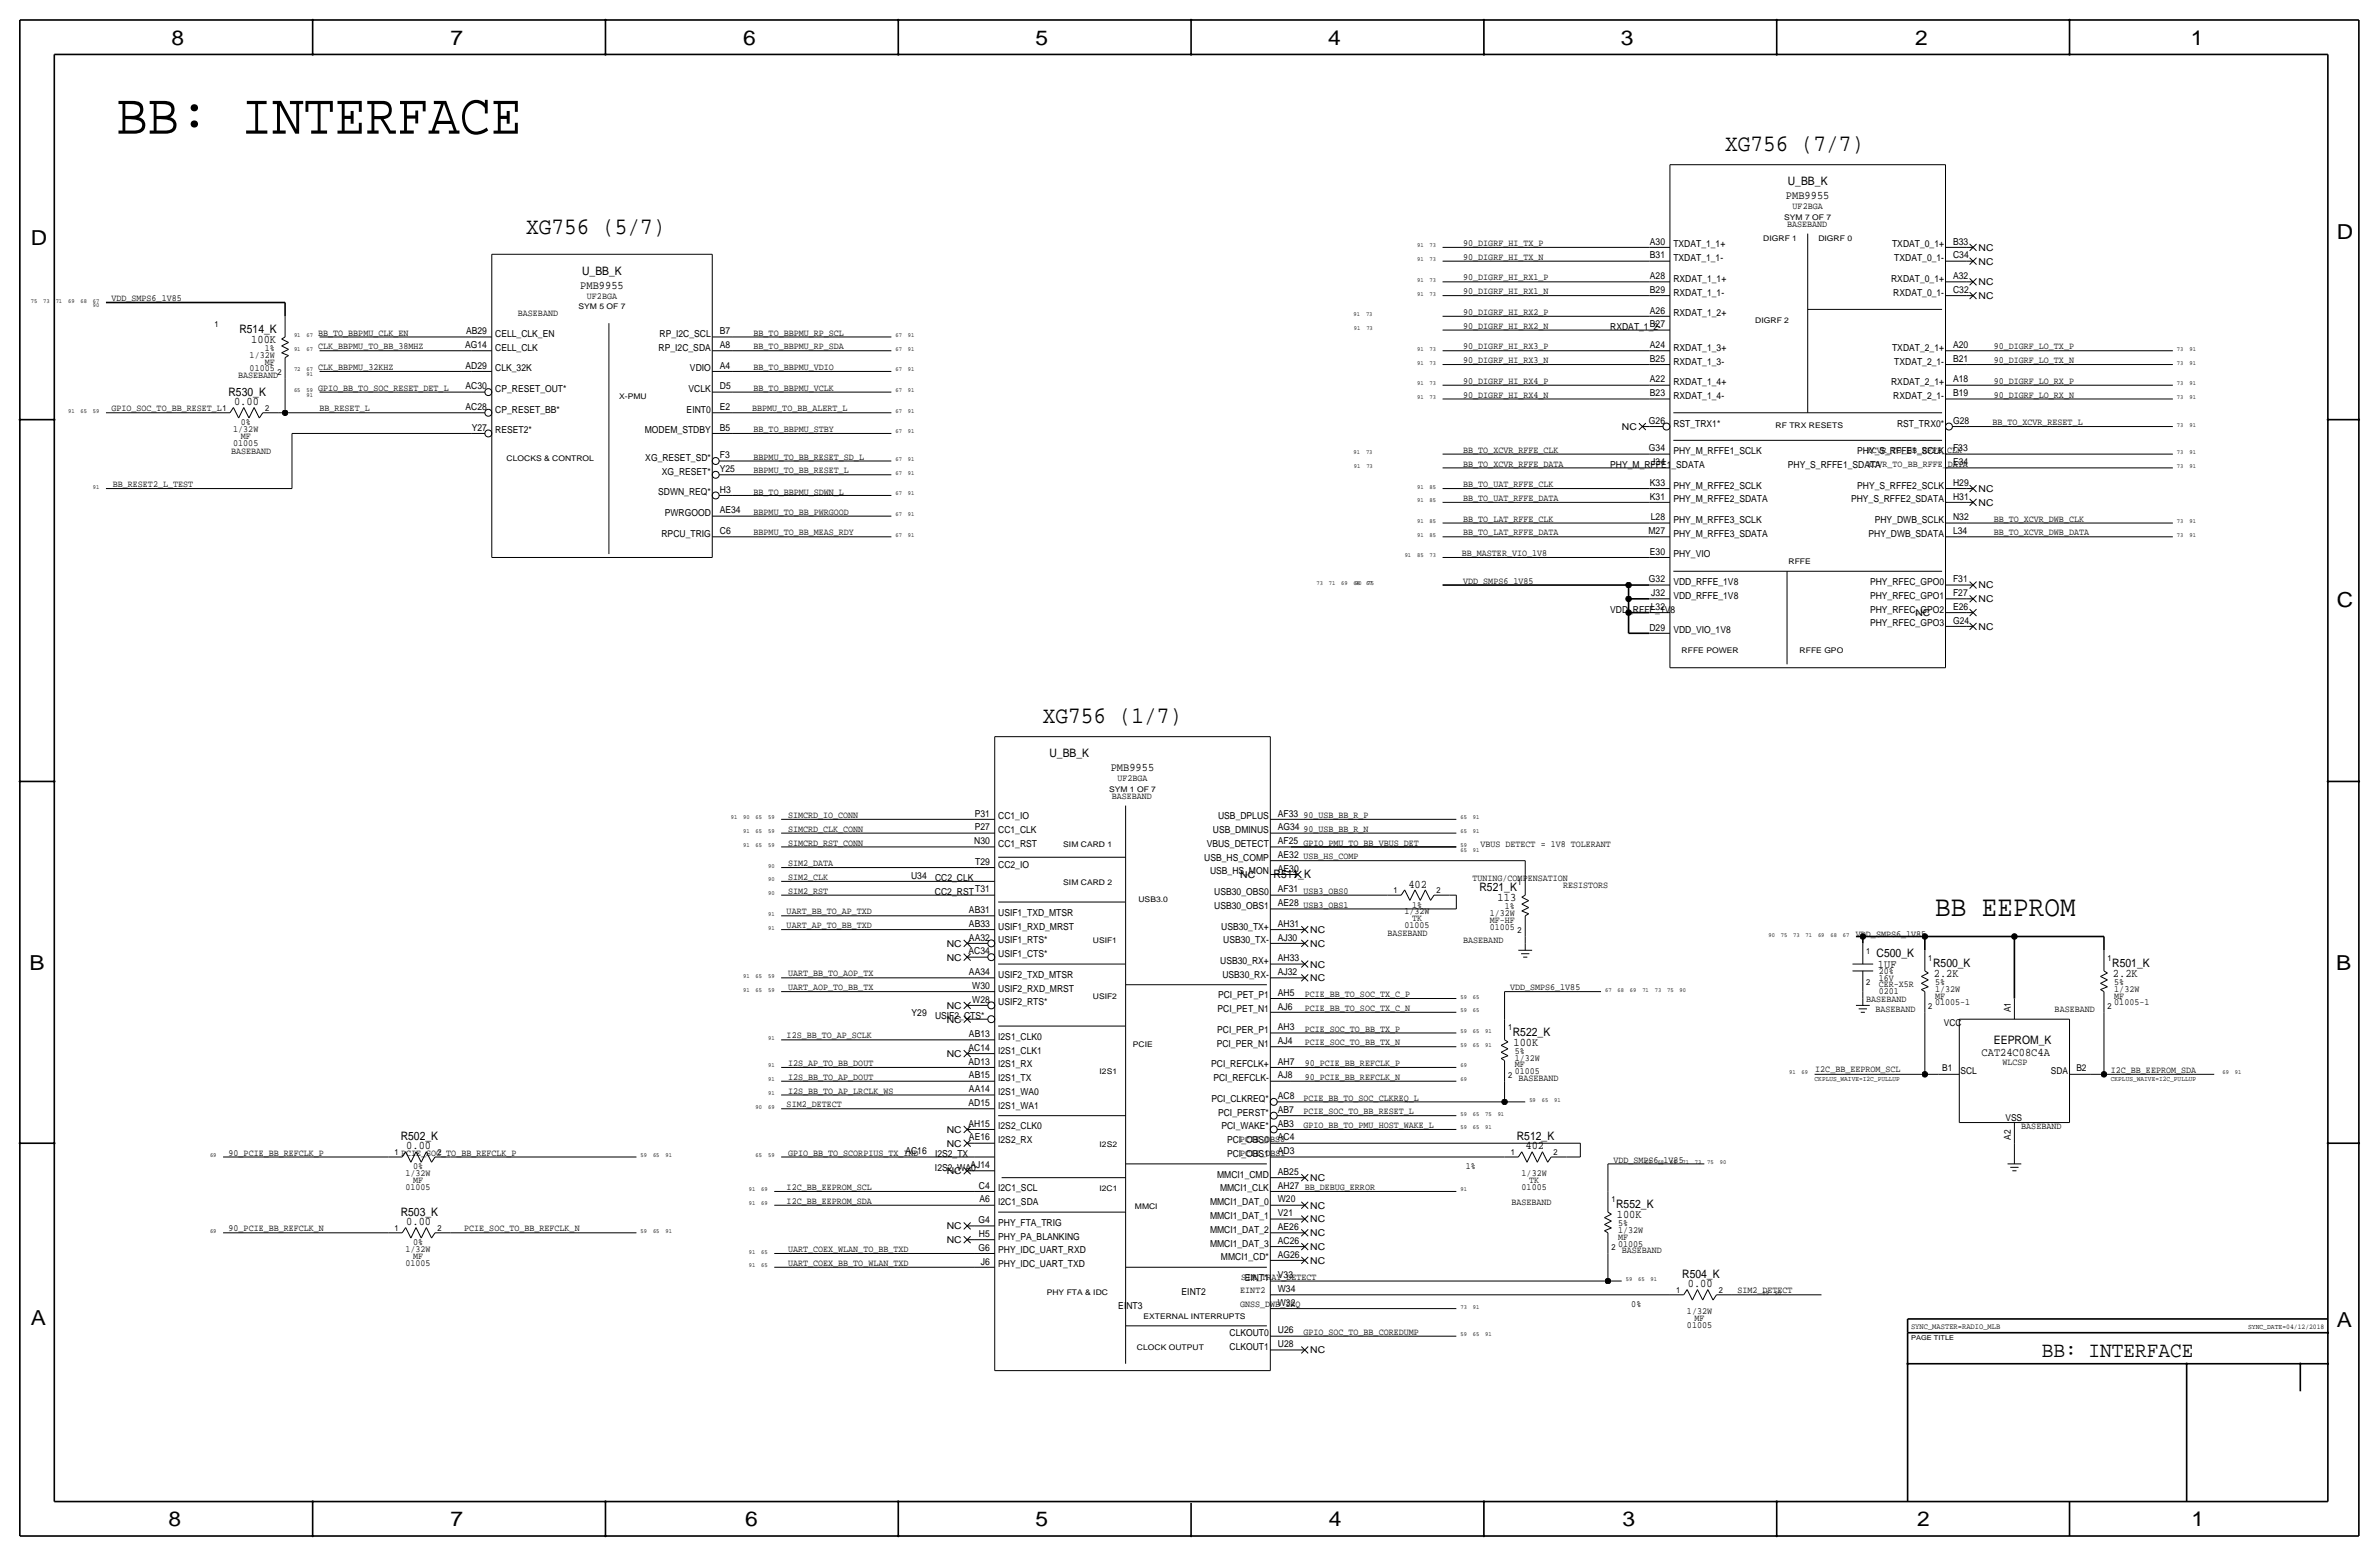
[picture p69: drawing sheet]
<svg xmlns="http://www.w3.org/2000/svg" width="877mm" height="574mm" viewBox="0 0 877 574" stroke-linecap="round" stroke-linejoin="round" font-family="sans-serif">
<defs><g id="words">
<text font-size="21.5" x="42.9" y="49.3">BB: INTERFACE</text>
<text font-size="10.8" x="713.4" y="337.6">BB EEPROM</text>
<g font-size="8.7">
<text x="636" y="55.6">XG756 (7/7)</text>
<text x="194" y="86.1">XG756 (5/7)</text>
<text x="384.5" y="266.4">XG756 (1/7)</text>
</g>
<text font-size="8" x="752.8" y="500.1">BB: INTERFACE</text>
<g font-size="7.6">
<text x="63.2" y="16.5">8</text>
<text x="166.1" y="16.5">7</text>
<text x="274" y="16.5">6</text>
<text x="381.7" y="16.5">5</text>
<text x="489.7" y="16.5">4</text>
<text x="597.6" y="16.5">3</text>
<text x="706.1" y="16.5">2</text>
<text x="807.7" y="16.5">1</text>
<text x="861.5" y="88.1">D</text>
<text x="11.4" y="90.4">D</text>
<text x="861.5" y="223.8">C</text>
<text x="10.8" y="357.6">B</text>
<text x="861.3" y="357.4">B</text>
<text x="11.3" y="488.4">A</text>
<text x="861.5" y="489.2">A</text>
<text x="62.2" y="562.6">8</text>
<text x="166" y="562.6">7</text>
<text x="274.8" y="562.6">6</text>
<text x="381.7" y="562.6">5</text>
<text x="489.9" y="562.6">4</text>
<text x="598.1" y="562.6">3</text>
<text x="706.8" y="562.6">2</text>
<text x="807.9" y="562.6">1</text>
</g>
<g font-size="4.3">
<text x="659.1" y="68.3">U_BB_K</text>
<text x="658.4" y="73.4">PMB9955</text>
<text x="214.6" y="101.3">U_BB_K</text>
<text x="213.9" y="106.4">PMB9955</text>
<text x="88.2" y="122.7">R514_K</text>
<text x="92.6" y="126.5">100K</text>
<text x="84.2" y="145.8">R530_K</text>
<text x="86.3" y="149.4">0.00</text>
<text x="386.9" y="279.1">U_BB_K</text>
<text x="409.5" y="284.2">PMB9955</text>
<text x="469.5" y="323.6">R511_K</text>
<text x="519.2" y="327.2">402</text>
<text x="545.4" y="328.4">R521_K</text>
<text x="552.1" y="332.2">113</text>
<text x="691.8" y="352.8">C500_K</text>
<text x="692.4" y="356.6">1UF</text>
<text x="712.7" y="356.4">R500_K</text>
<text x="778.7" y="356.4">R501_K</text>
<text x="712.9" y="360.2">2.2K</text>
<text x="779" y="360.2">2.2K</text>
<text x="557.7" y="381.8">R522_K</text>
<text x="558" y="385.6">100K</text>
<text x="730.5" y="389.4">CAT24C08C4A</text>
<text x="735.1" y="384.8">EEPROM_K</text>
<text x="147.7" y="420.1">R502_K</text>
<text x="149.8" y="423.7">0.00</text>
<text x="559.2" y="420.1">R512_K</text>
<text x="562.4" y="423.7">402</text>
<text x="147.7" y="448.1">R503_K</text>
<text x="595.8" y="445.3">R552_K</text>
<text x="596.1" y="449.1">100K</text>
<text x="149.8" y="451.6">0.00</text>
<text x="620.2" y="470.9">R504_K</text>
<text x="622.2" y="474.5">0.00</text>
</g>
<g font-size="3.5">
<text x="660.9" y="77.2">UF2BGA</text>
<text x="658.8" y="83.6">BASEBAND</text>
<text x="539.4" y="95.8">90_DIGRF_HI_TX_N</text>
<text x="539.4" y="90.7">90_DIGRF_HI_TX_P</text>
<text x="608.3" y="90.2">A30</text>
<text x="608.3" y="95.3">B31</text>
<text x="616.9" y="91.2">TXDAT_1_1+</text>
<text x="697.6" y="91.2">TXDAT_0_1+</text>
<text x="720" y="90.2">B33</text>
<text x="720" y="95.3">C34</text>
<text x="729.4" y="92.5">NC</text>
<text x="616.9" y="96.3">TXDAT_1_1-</text>
<text x="698.3" y="96.3">TXDAT_0_1-</text>
<text x="729.4" y="97.5">NC</text>
<text x="539.4" y="103.4">90_DIGRF_HI_RX1_P</text>
<text x="608.3" y="102.9">A28</text>
<text x="608.3" y="108">B29</text>
<text x="616.9" y="103.9">RXDAT_1_1+</text>
<text x="697.2" y="103.9">RXDAT_0_1+</text>
<text x="720" y="102.9">A32</text>
<text x="720" y="108">C32</text>
<text x="729.4" y="105.2">NC</text>
<text x="41.1" y="111">VDD_SMPS6_1V85</text>
<text x="216.4" y="110.2">UF2BGA</text>
<text x="539.4" y="108.5">90_DIGRF_HI_RX1_N</text>
<text x="616.9" y="109">RXDAT_1_1-</text>
<text x="698" y="109">RXDAT_0_1-</text>
<text x="729.4" y="110.2">NC</text>
<text x="190.9" y="116.6">BASEBAND</text>
<text x="539.4" y="116.1">90_DIGRF_HI_RX2_P</text>
<text x="608.3" y="115.6">A26</text>
<text x="616.9" y="116.6">RXDAT_1_2+</text>
<text x="117.3" y="123.7">BB_TO_BBPMU_CLK_EN</text>
<text x="171.8" y="123.2">AB29</text>
<text x="182.6" y="124.2">CELL_CLK_EN</text>
<text x="243.2" y="124.2">RP_I2C_SCL</text>
<text x="265.4" y="123.2">B7</text>
<text x="277.8" y="123.7">BB_TO_BBPMU_RP_SCL</text>
<text x="539.4" y="121.2">90_DIGRF_HI_RX2_N</text>
<text x="593.7" y="121.7">RXDAT_1_2-</text>
<text x="608.3" y="120.7">B27</text>
<text x="92" y="131.8">1/32W</text>
<text x="97.6" y="129.3">1%</text>
<text x="117.3" y="128.8">CLK_BBPMU_TO_BB_38MHZ</text>
<text x="171.5" y="128.3">AG14</text>
<text x="182.6" y="129.3">CELL_CLK</text>
<text x="242.8" y="129.3">RP_I2C_SDA</text>
<text x="265.4" y="128.3">A8</text>
<text x="277.8" y="128.8">BB_TO_BBPMU_RP_SDA</text>
<text x="539.4" y="128.8">90_DIGRF_HI_RX3_P</text>
<text x="608.3" y="128.3">A24</text>
<text x="616.9" y="129.3">RXDAT_1_3+</text>
<text x="697.6" y="129.3">TXDAT_2_1+</text>
<text x="720" y="128.3">A20</text>
<text x="735" y="128.8">90_DIGRF_LO_TX_P</text>
<text x="92" y="136.9">01005</text>
<text x="97.6" y="134.4">MF</text>
<text x="117.3" y="136.4">CLK_BBPMU_32KHZ</text>
<text x="171.6" y="135.9">AD29</text>
<text x="182.6" y="136.9">CLK_32K</text>
<text x="254.4" y="136.9">VDIO</text>
<text x="265.4" y="135.9">A4</text>
<text x="277.8" y="136.4">BB_TO_BBPMU_VDIO</text>
<text x="539.4" y="133.9">90_DIGRF_HI_RX3_N</text>
<text x="608.3" y="133.4">B25</text>
<text x="616.9" y="134.4">RXDAT_1_3-</text>
<text x="698.3" y="134.4">TXDAT_2_1-</text>
<text x="720" y="133.4">B21</text>
<text x="735" y="133.9">90_DIGRF_LO_TX_N</text>
<text x="87.8" y="139.4">BASEBAND</text>
<text x="171.6" y="143.5">AC30</text>
<text x="265.4" y="143.5">D5</text>
<text x="539.4" y="141.5">90_DIGRF_HI_RX4_P</text>
<text x="608.3" y="141">A22</text>
<text x="616.9" y="142">RXDAT_1_4+</text>
<text x="697.2" y="142">RXDAT_2_1+</text>
<text x="720" y="141">A18</text>
<text x="735" y="141.5">90_DIGRF_LO_RX_P</text>
<text x="117.3" y="144">GPIO_BB_TO_SOC_RESET_DET_L</text>
<text x="182.6" y="144.5">CP_RESET_OUT*</text>
<text x="253.8" y="144.5">VCLK</text>
<text x="277.8" y="144">BB_TO_BBPMU_VCLK</text>
<text x="539.4" y="146.6">90_DIGRF_HI_RX4_N</text>
<text x="608.3" y="146.1">B23</text>
<text x="616.9" y="147.1">RXDAT_1_4-</text>
<text x="698" y="147.1">RXDAT_2_1-</text>
<text x="720" y="146.1">B19</text>
<text x="735" y="146.6">90_DIGRF_LO_RX_N</text>
<text x="41.1" y="151.6">GPIO_SOC_TO_BB_RESET_L</text>
<text x="117.8" y="151.6">BB_RESET_L</text>
<text x="171.6" y="151.1">AC28</text>
<text x="182.6" y="152.1">CP_RESET_BB*</text>
<text x="253.1" y="152.1">EINT0</text>
<text x="265.4" y="151.1">E2</text>
<text x="277.3" y="151.6">BBPMU_TO_BB_ALERT_L</text>
<text x="86" y="159.3">1/32W</text>
<text x="88.8" y="156.7">0%</text>
<text x="88.8" y="161.8">MF</text>
<text x="173.9" y="158.7">Y27</text>
<text x="182.6" y="159.8">RESET2*</text>
<text x="237.7" y="159.8">MODEM_STDBY</text>
<text x="265.4" y="158.7">B5</text>
<text x="277.8" y="159.3">BB_TO_BBPMU_STBY</text>
<text x="597.9" y="158.5">NC</text>
<text x="607.9" y="156.2">G26</text>
<text x="616.9" y="157.2">RST_TRX1*</text>
<text x="699.4" y="157.2">RST_TRX0*</text>
<text x="720" y="156.2">G28</text>
<text x="734.5" y="156.7">BB_TO_XCVR_RESET_L</text>
<text x="85.2" y="167.4">BASEBAND</text>
<text x="86" y="164.3">01005</text>
<text x="539.4" y="166.9">BB_TO_XCVR_RFFE_CLK</text>
<text x="607.9" y="166.4">G34</text>
<text x="616.9" y="167.4">PHY_M_RFFE1_SCLK</text>
<text x="684.7" y="167.4">PHY_S_RFFE1_SCLK</text>
<text x="688.2" y="166.9">XCVR_TO_BB_RFFE_CLK</text>
<text x="720" y="166.4">F33</text>
<text x="237.9" y="169.9">XG_RESET_SD*</text>
<text x="265.4" y="168.9">F3</text>
<text x="265.4" y="174">Y25</text>
<text x="277.8" y="169.4">BBPMU_TO_BB_RESET_SD_L</text>
<text x="539.4" y="172">BB_TO_XCVR_RFFE_DATA</text>
<text x="593.7" y="172.5">PHY_M_RFFE1_SDATA</text>
<text x="608.8" y="171.4">J34</text>
<text x="659.1" y="172.5">PHY_S_RFFE1_SDATA</text>
<text x="688.5" y="172">XCVR_TO_BB_RFFE_DATA</text>
<text x="720" y="171.5">E34</text>
<text x="41.6" y="179.6">BB_RESET2_L_TEST</text>
<text x="244" y="175">XG_RESET*</text>
<text x="277.8" y="174.5">BBPMU_TO_BB_RESET_L</text>
<text x="539.4" y="179.6">BB_TO_UAT_RFFE_CLK</text>
<text x="608.3" y="179.1">K33</text>
<text x="720" y="179.1">H29</text>
<text x="242.6" y="182.6">SDWN_REQ*</text>
<text x="265.4" y="181.6">H3</text>
<text x="277.8" y="182.6">BB_TO_BBPMU_SDWN_L</text>
<text x="539.4" y="184.7">BB_TO_UAT_RFFE_DATA</text>
<text x="608.3" y="184.1">K31</text>
<text x="616.9" y="185.2">PHY_M_RFFE2_SDATA</text>
<text x="616.9" y="180.1">PHY_M_RFFE2_SCLK</text>
<text x="682.4" y="185.2">PHY_S_RFFE2_SDATA</text>
<text x="684.7" y="180.1">PHY_S_RFFE2_SCLK</text>
<text x="720" y="184.2">H31</text>
<text x="729.4" y="181.4">NC</text>
<text x="245.1" y="190.2">PWRGOOD</text>
<text x="265.4" y="189.2">AE34</text>
<text x="277.8" y="189.7">BBPMU_TO_BB_PWRGOOD</text>
<text x="608.6" y="191.8">L28</text>
<text x="720" y="191.8">N32</text>
<text x="729.4" y="186.4">NC</text>
<text x="243.9" y="197.9">RPCU_TRIG</text>
<text x="265.4" y="196.9">C6</text>
<text x="277.8" y="197.4">BBPMU_TO_BB_MEAS_RDY</text>
<text x="539.4" y="197.4">BB_TO_LAT_RFFE_DATA</text>
<text x="539.4" y="192.3">BB_TO_LAT_RFFE_CLK</text>
<text x="607.7" y="196.8">M27</text>
<text x="616.9" y="197.9">PHY_M_RFFE3_SDATA</text>
<text x="616.9" y="192.8">PHY_M_RFFE3_SCLK</text>
<text x="688.9" y="197.9">PHY_DWB_SDATA</text>
<text x="691.2" y="192.8">PHY_DWB_SCLK</text>
<text x="720" y="196.8">L34</text>
<text x="735" y="197.4">BB_TO_XCVR_DWB_DATA</text>
<text x="735" y="192.3">BB_TO_XCVR_DWB_CLK</text>
<text x="538.9" y="205">BB_MASTER_VIO_1V8</text>
<text x="608.3" y="204.5">E30</text>
<text x="616.9" y="205.5">PHY_VIO</text>
<text x="539.4" y="215.1">VDD_SMPS6_1V85</text>
<text x="607.9" y="214.6">G32</text>
<text x="616.9" y="215.6">VDD_RFFE_1V8</text>
<text x="689.4" y="215.6">PHY_RFEC_GPO0</text>
<text x="720" y="214.6">F31</text>
<text x="608.8" y="219.7">J32</text>
<text x="616.9" y="220.7">VDD_RFFE_1V8</text>
<text x="689.4" y="220.7">PHY_RFEC_GPO1</text>
<text x="720" y="219.7">F27</text>
<text x="729.4" y="216.9">NC</text>
<text x="729.4" y="222">NC</text>
<text x="593.6" y="225.8">VDD_RFFE_1V8</text>
<text x="608.6" y="224.8">L32</text>
<text x="689.4" y="225.8">PHY_RFEC_GPO2</text>
<text x="706.1" y="227.1">NC</text>
<text x="720" y="224.8">E26</text>
<text x="608.1" y="232.4">D29</text>
<text x="616.9" y="233.4">VDD_VIO_1V8</text>
<text x="689.4" y="230.9">PHY_RFEC_GPO3</text>
<text x="720" y="229.9">G24</text>
<text x="729.4" y="232.2">NC</text>
<text x="412" y="288">UF2BGA</text>
<text x="409.9" y="294.4">BASEBAND</text>
<text x="290.5" y="301.5">SIMCRD_IO_CONN</text>
<text x="359.3" y="301">P31</text>
<text x="368" y="302">CC1_IO</text>
<text x="449.1" y="302">USB_DPLUS</text>
<text x="471.1" y="301">AF33</text>
<text x="480.5" y="301.5">90_USB_BB_R_P</text>
<text x="290.5" y="311.7">SIMCRD_RST_CONN</text>
<text x="290.5" y="306.6">SIMCRD_CLK_CONN</text>
<text x="359.2" y="311.1">N30</text>
<text x="359.3" y="306.1">P27</text>
<text x="368" y="307.1">CC1_CLK</text>
<text x="447.2" y="307.1">USB_DMINUS</text>
<text x="471.1" y="306.1">AG34</text>
<text x="471.1" y="311.2">AF25 GPIO_PMU_TO_BB_VBUS_DET</text>
<text x="480.5" y="306.6">90_USB_BB_R_N</text>
<text x="368" y="312.2">CC1_RST</text>
<text x="444" y="317.2">USB_HS_COMP</text>
<text x="444.9" y="312.2">VBUS_DETECT</text>
<text x="471.1" y="316.2">AE32 USB_HS_COMP</text>
<text x="545.8" y="312.2">VBUS DETECT = 1V8 TOLERANT</text>
<text x="290.5" y="319.3">SIM2_DATA</text>
<text x="335.9" y="323.8">U34</text>
<text x="359.5" y="318.8">T29</text>
<text x="368" y="319.8">CC2_IO</text>
<text x="446.1" y="322.3">USB_HS_MON</text>
<text x="457.3" y="323.6">NC</text>
<text x="471.1" y="321.3">AE30</text>
<text x="290.5" y="329.4">SIM2_RST</text>
<text x="290.5" y="324.4">SIM2_CLK</text>
<text x="344.7" y="329.9">CC2_RST</text>
<text x="344.7" y="324.9">CC2_CLK</text>
<text x="359.5" y="328.9">T31</text>
<text x="447.7" y="329.9">USB30_OBS0</text>
<text x="471.1" y="328.9">AF31 USB3_OBS0</text>
<text x="542.9" y="324.9">TUNING/COMPENSATION</text>
<text x="576.3" y="327.4">RESISTORS</text>
<text x="447.7" y="335">USB30_OBS1</text>
<text x="471.1" y="334">AE28 USB3_OBS1</text>
<text x="520.6" y="334.5">1%</text>
<text x="554.8" y="335">1%</text>
<text x="290" y="337.1">UART_BB_TO_AP_TXD</text>
<text x="357.2" y="336.6">AB31</text>
<text x="357.2" y="341.6">AB33</text>
<text x="368" y="337.6">USIF1_TXD_MTSR</text>
<text x="471.1" y="341.6">AH31</text>
<text x="517.8" y="337.1">1/32W</text>
<text x="520.6" y="339.6">TK</text>
<text x="549.2" y="340.1">MF-HF</text>
<text x="549.2" y="337.6">1/32W</text>
<text x="290" y="342.1">UART_AP_TO_BB_TXD</text>
<text x="357.2" y="346.7">AA32</text>
<text x="368" y="347.7">USIF1_RTS*</text>
<text x="368" y="342.6">USIF1_RXD_MRST</text>
<text x="450.2" y="342.6">USB30_TX+</text>
<text x="451" y="347.7">USB30_TX-</text>
<text x="471.1" y="346.7">AJ30</text>
<text x="483.1" y="343.9">NC</text>
<text x="511.5" y="345.2">BASEBAND</text>
<text x="517.8" y="342.1">01005</text>
<text x="539.4" y="347.7">BASEBAND</text>
<text x="549.2" y="342.6">01005</text>
<text x="684.2" y="345.2">VDD_SMPS6_1V85</text>
<text x="349" y="349">NC</text>
<text x="357.1" y="351.8">AC34</text>
<text x="368" y="352.8">USIF1_CTS*</text>
<text x="483.1" y="349">NC</text>
<text x="290.5" y="359.9">UART_BB_TO_AOP_TX</text>
<text x="349" y="354.1">NC</text>
<text x="357.2" y="359.4">AA34</text>
<text x="449.9" y="355.3">USB30_RX+</text>
<text x="471.1" y="354.3">AH33</text>
<text x="471.1" y="359.4">AJ32</text>
<text x="483.1" y="356.6">NC</text>
<text x="692.6" y="359.2">20%</text>
<text x="290.5" y="365">UART_AOP_TO_BB_TX</text>
<text x="358.5" y="364.5">W30</text>
<text x="368" y="365.5">USIF2_RXD_MRST</text>
<text x="368" y="360.4">USIF2_TXD_MTSR</text>
<text x="450.7" y="360.4">USB30_RX-</text>
<text x="483.1" y="361.7">NC</text>
<text x="556.7" y="365">VDD_SMPS6_1V85</text>
<text x="692.6" y="361.4">16V</text>
<text x="692.6" y="364">CER-X5R</text>
<text x="713.4" y="363">5%</text>
<text x="713.4" y="365.5">1/32W</text>
<text x="779.5" y="363">5%</text>
<text x="779.5" y="365.5">1/32W</text>
<text x="349" y="371.9">NC</text>
<text x="358.5" y="369.6">W28</text>
<text x="368" y="370.6">USIF2_RTS*</text>
<text x="449.1" y="368">PCI_PET_P1</text>
<text x="471.1" y="367">AH5</text>
<text x="481" y="367.4">PCIE_BB_TO_SOC_TX_C_P</text>
<text x="688" y="369.3">BASEBAND</text>
<text x="692.6" y="366.5">0201</text>
<text x="713.4" y="370.6">01005-1</text>
<text x="713.4" y="368">MF</text>
<text x="779.5" y="370.6">01005-1</text>
<text x="779.5" y="368">MF</text>
<text x="336.1" y="374.7">Y29</text>
<text x="344.7" y="375.7">USIF2_CTS*</text>
<text x="349" y="376.9">NC</text>
<text x="448.9" y="373.1">PCI_PET_N1</text>
<text x="471.1" y="372.1">AJ6</text>
<text x="481" y="372.6">PCIE_BB_TO_SOC_TX_C_N</text>
<text x="691.4" y="373.1">BASEBAND</text>
<text x="741.4" y="373.1" transform="rotate(-90 741.4 373.1)">A1</text>
<text x="757.5" y="373.1">BASEBAND</text>
<text x="290" y="382.8">I2S_BB_TO_AP_SCLK</text>
<text x="357.2" y="382.3">AB13</text>
<text x="368" y="383.3">I2S1_CLK0</text>
<text x="448.7" y="380.7">PCI_PER_P1</text>
<text x="471.1" y="379.7">AH3</text>
<text x="481" y="380.2">PCIE_SOC_TO_BB_TX_P</text>
<text x="716.6" y="378.2">VCC</text>
<text x="349" y="389.6">NC</text>
<text x="357.1" y="387.3">AC14</text>
<text x="368" y="388.4">I2S1_CLK1</text>
<text x="448.5" y="385.8">PCI_PER_N1</text>
<text x="471.1" y="384.8">AJ4</text>
<text x="481" y="385.3">PCIE_SOC_TO_BB_TX_N</text>
<text x="558.5" y="388.4">5%</text>
<text x="290.5" y="392.9">I2S_AP_TO_BB_DOUT</text>
<text x="357.1" y="392.4">AD13</text>
<text x="368" y="393.4">I2S1_RX</text>
<text x="446.5" y="393.4">PCI_REFCLK+</text>
<text x="471.1" y="392.4">AH7</text>
<text x="481" y="392.9">90_PCIE_BB_REFCLK_P</text>
<text x="558.5" y="396">01005</text>
<text x="558.5" y="393.4">MF</text>
<text x="558.5" y="390.9">1/32W</text>
<text x="669.2" y="395.2">I2C_BB_EEPROM_SCL</text>
<text x="716" y="394.7">B1</text>
<text x="722.8" y="396">SCL</text>
<text x="738.3" y="392.4">WLCSP</text>
<text x="756.1" y="396">SDA</text>
<text x="765.5" y="394.7">B2</text>
<text x="778.2" y="395.5">I2C_BB_EEPROM_SDA</text>
<text x="290.5" y="398">I2S_BB_TO_AP_DOUT</text>
<text x="357.2" y="397.5">AB15</text>
<text x="368" y="398.5">I2S1_TX</text>
<text x="447.3" y="398.5">PCI_REFCLK-</text>
<text x="471.1" y="397.5">AJ8</text>
<text x="481" y="398">90_PCIE_BB_REFCLK_N</text>
<text x="559.8" y="398.5">BASEBAND</text>
<text x="290.5" y="403.1">I2S_BB_TO_AP_LRCLK_WS</text>
<text x="357.1" y="407.7">AD15</text>
<text x="357.2" y="402.6">AA14</text>
<text x="368" y="403.6">I2S1_WA0</text>
<text x="446.6" y="406.1">PCI_CLKREQ*</text>
<text x="471.1" y="405.1">AC8</text>
<text x="480.5" y="405.6">PCIE_BB_TO_SOC_CLKREQ_L</text>
<text x="290" y="408.2">SIM2_DETECT</text>
<text x="368" y="408.7">I2S1_WA1</text>
<text x="449.1" y="411.2">PCI_PERST*</text>
<text x="471.1" y="410.2">AB7</text>
<text x="480.5" y="410.7">PCIE_SOC_TO_BB_RESET_L</text>
<text x="739.3" y="413.3">VSS</text>
<text x="349" y="417.6">NC</text>
<text x="357.1" y="415.3">AH15</text>
<text x="368" y="416.3">I2S2_CLK0</text>
<text x="450.3" y="416.3">PCI_WAKE*</text>
<text x="471.1" y="415.3">AB3</text>
<text x="480.5" y="415.8">GPIO_BB_TO_PMU_HOST_WAKE_L</text>
<text x="745.2" y="416.3">BASEBAND</text>
<text x="84.3" y="426">90_PCIE_BB_REFCLK_P</text>
<text x="290.5" y="426">GPIO_BB_TO_SCORPIUS_TX_IND</text>
<text x="333.8" y="425.5">AC16</text>
<text x="349" y="422.7">NC</text>
<text x="357.2" y="420.4">AE16</text>
<text x="368" y="421.4">I2S2_RX</text>
<text x="452.4" y="421.4">PCI_OBS0</text>
<text x="457.1" y="420.9">PCIE_OBS0</text>
<text x="457.3" y="426">PCIE_OBS1</text>
<text x="471.1" y="425.5">AD3</text>
<text x="471.1" y="420.4">AC4</text>
<text x="741.4" y="420.1" transform="rotate(-90 741.4 420.1)">A2</text>
<text x="152.3" y="431">0%</text>
<text x="344.7" y="431.5">I2S2_WA0</text>
<text x="344.7" y="426.5">I2S2_TX</text>
<text x="357.8" y="430.5">AJ14</text>
<text x="452.4" y="426.5">PCI_OBS1</text>
<text x="540.5" y="431">1%</text>
<text x="594.8" y="428.5">VDD_SMPS6_1V85</text>
<text x="149.5" y="433.6">1/32W</text>
<text x="152.3" y="436.1">MF</text>
<text x="349" y="432.8">NC</text>
<text x="448.7" y="434.1">MMCI1_CMD</text>
<text x="471.1" y="433.1">AB25</text>
<text x="483.1" y="435.4">NC</text>
<text x="561" y="433.6">1/32W</text>
<text x="563.8" y="436.1">TK</text>
<text x="149.5" y="438.7">01005</text>
<text x="290" y="438.7">I2C_BB_EEPROM_SCL</text>
<text x="290" y="443.7">I2C_BB_EEPROM_SDA</text>
<text x="360.9" y="438.1">C4</text>
<text x="361.1" y="443.2">A6</text>
<text x="368" y="439.2">I2C1_SCL</text>
<text x="449.8" y="439.2">MMCI1_CLK</text>
<text x="471.1" y="443.2">W20</text>
<text x="471.1" y="438.2">AH27 BB_DEBUG_ERROR</text>
<text x="561" y="438.7">01005</text>
<text x="368" y="444.2">I2C1_SDA</text>
<text x="446.1" y="444.2">MMCI1_DAT_0</text>
<text x="446.1" y="449.3">MMCI1_DAT_1</text>
<text x="471.1" y="448.3">V21</text>
<text x="483.1" y="445.5">NC</text>
<text x="557.2" y="444.2">BASEBAND</text>
<text x="84.3" y="453.9">90_PCIE_BB_REFCLK_N</text>
<text x="171.1" y="453.9">PCIE_SOC_TO_BB_REFCLK_N</text>
<text x="349" y="453.1">NC</text>
<text x="360.7" y="450.9">G4</text>
<text x="360.9" y="455.9">H5</text>
<text x="368" y="451.9">PHY_FTA_TRIG</text>
<text x="446.1" y="454.4">MMCI1_DAT_2</text>
<text x="471.1" y="453.4">AE26</text>
<text x="483.1" y="450.6">NC</text>
<text x="483.1" y="455.7">NC</text>
<text x="596.6" y="451.9">5%</text>
<text x="596.6" y="454.4">1/32W</text>
<text x="149.5" y="461.5">1/32W</text>
<text x="152.3" y="459">0%</text>
<text x="290.5" y="461.5">UART_COEX_WLAN_TO_BB_TXD</text>
<text x="349" y="458.2">NC</text>
<text x="360.7" y="461">G6</text>
<text x="368" y="456.9">PHY_PA_BLANKING</text>
<text x="446.1" y="459.5">MMCI1_DAT_3</text>
<text x="471.1" y="458.5">AC26</text>
<text x="483.1" y="460.8">NC</text>
<text x="596.6" y="459.5">01005</text>
<text x="596.6" y="456.9">MF</text>
<text x="149.5" y="466.6">01005</text>
<text x="152.3" y="464.1">MF</text>
<text x="290.5" y="466.6">UART_COEX_BB_TO_WLAN_TXD</text>
<text x="361.6" y="466.1">J6</text>
<text x="368" y="467.1">PHY_IDC_UART_TXD</text>
<text x="368" y="462">PHY_IDC_UART_RXD</text>
<text x="450.1" y="464.6">MMCI1_CD*</text>
<text x="471.1" y="463.6">AG26</text>
<text x="483.1" y="465.8">NC</text>
<text x="597.9" y="462">BASEBAND</text>
<text x="457.6" y="471.7">SIM_TRAY_DETECT</text>
<text x="458.9" y="472.2">EINT1</text>
<text x="471.1" y="471.2">V33</text>
<text x="435.6" y="477.3">EINT2</text>
<text x="457.3" y="476.8">EINT2</text>
<text x="471.1" y="476.2">W34</text>
<text x="640.5" y="476.8">SIM2_DETECT</text>
<text x="412.3" y="482.3">EINT3</text>
<text x="457.2" y="481.8">GNSS_DWB_IRQ</text>
<text x="471.1" y="481.3">W32</text>
<text x="601.4" y="481.8">0%</text>
<text x="621.9" y="484.4">1/32W</text>
<text x="471.1" y="491.5">U26</text>
<text x="480.5" y="492">GPIO_SOC_TO_BB_COREDUMP</text>
<text x="621.9" y="489.5">01005</text>
<text x="624.7" y="486.9">MF</text>
<text x="453.3" y="497.6">CLKOUT1</text>
<text x="453.3" y="492.5">CLKOUT0</text>
<text x="471.1" y="496.6">U28</text>
<text x="483.1" y="498.9">NC</text>
</g>
<g font-size="3.1">
<text x="79" y="120.4">1</text>
<text x="102.3" y="138.2">2</text>
<text x="82" y="151.4">1</text>
<text x="97.7" y="151.4">2</text>
<text x="513.8" y="329.2">1</text>
<text x="529.5" y="329.2">2</text>
<text x="559.5" y="326.1">1</text>
<text x="559.5" y="343.9">2</text>
<text x="688" y="351.5">1</text>
<text x="710.9" y="354.1">1</text>
<text x="776.9" y="354.1">1</text>
<text x="688" y="363">2</text>
<text x="710.9" y="371.9">2</text>
<text x="776.9" y="371.9">2</text>
<text x="556" y="379.5">1</text>
<text x="556" y="397.3">2</text>
<text x="145.5" y="425.7">1 PCIE_SOC_TO_BB_REFCLK_P</text>
<text x="161.2" y="425.7">2</text>
<text x="557" y="425.7">1</text>
<text x="572.7" y="425.7">2</text>
<text x="594.1" y="443">1</text>
<text x="145.5" y="453.6">1</text>
<text x="161.2" y="453.6">2</text>
<text x="594.1" y="460.8">2</text>
<text x="617.9" y="476.5">1</text>
<text x="633.7" y="476.5">2</text>
</g>
<g font-size="2.9">
<text x="657.8" y="81">SYM 7 OF 7</text>
<text x="650.1" y="88.6">DIGRF 1</text>
<text x="670.4" y="88.6">DIGRF 0</text>
<text x="213.3" y="114">SYM 5 OF 7</text>
<text x="647.1" y="119.1">DIGRF 2</text>
<text x="228.3" y="147.1">X-PMU</text>
<text x="654.6" y="157.6">RF TRX RESETS</text>
<text x="186.8" y="169.9">CLOCKS &amp; CONTROL</text>
<text x="659.4" y="207.9">RFFE</text>
<text x="620" y="240.7">RFFE POWER</text>
<text x="663.5" y="240.7">RFFE GPO</text>
<text x="408.9" y="291.8">SYM 1 OF 7</text>
<text x="392" y="312.2">SIM CARD 1</text>
<text x="392" y="326.1">SIM CARD 2</text>
<text x="419.7" y="332.5">USB3.0</text>
<text x="402.9" y="347.7">USIF1</text>
<text x="402.9" y="368">USIF2</text>
<text x="417.7" y="385.8">PCIE</text>
<text x="405.4" y="396">I2S1</text>
<text x="405.4" y="422.7">I2S2</text>
<text x="405.3" y="439.2">I2C1</text>
<text x="418.4" y="445.5">MMCI</text>
<text x="385.9" y="477.3">PHY FTA &amp; IDC</text>
<text x="421.6" y="486.2">EXTERNAL INTERRUPTS</text>
<text x="704.5" y="490">SYNC_MASTER=RADIO_MLB</text>
<text x="419.2" y="497.6">CLOCK OUTPUT</text>
</g>
<g font-size="2.6">
<text x="669" y="398.5">CKPLUS_WAIVE=I2C_PULLUP</text>
<text x="778.2" y="398.5">CKPLUS_WAIVE=I2C_PULLUP</text>
<text x="828.8" y="490">SYNC_DATE=04/12/2018</text>
</g>
<text font-size="2.5" x="704.5" y="493.8">PAGE TITLE</text>
<g font-size="2.3">
<text x="522.4" y="91.2">91</text>
<text x="527" y="91.2">73</text>
<text x="522.4" y="96.3">91</text>
<text x="527" y="96.3">73</text>
<text x="522.4" y="103.9">91</text>
<text x="527" y="103.9">73</text>
<text x="11.4" y="111.5">75</text>
<text x="16" y="111.5">73</text>
<text x="20.5" y="111.5">71</text>
<text x="25.1" y="111.5">69</text>
<text x="29.7" y="111.5">68</text>
<text x="34.2" y="113.3">90</text>
<text x="34.2" y="111.5">67</text>
<text x="522.4" y="109">91</text>
<text x="527" y="109">73</text>
<text x="499" y="116.6">91</text>
<text x="503.6" y="116.6">73</text>
<text x="108.4" y="124.2">91</text>
<text x="113" y="124.2">67</text>
<text x="330.1" y="124.2">67</text>
<text x="334.7" y="124.2">91</text>
<text x="499.2" y="121.7">91</text>
<text x="503.7" y="121.7">73</text>
<text x="108.4" y="129.3">91</text>
<text x="113" y="129.3">67</text>
<text x="330.1" y="129.3">67</text>
<text x="334.7" y="129.3">91</text>
<text x="522.4" y="129.3">91</text>
<text x="527" y="129.3">73</text>
<text x="802.6" y="129.3">73</text>
<text x="807.2" y="129.3">91</text>
<text x="108.4" y="136.9">72</text>
<text x="113" y="136.9">67</text>
<text x="330.1" y="136.9">67</text>
<text x="334.7" y="136.9">91</text>
<text x="522.4" y="134.4">91</text>
<text x="527" y="134.4">73</text>
<text x="802.6" y="134.4">73</text>
<text x="807.2" y="134.4">91</text>
<text x="113" y="138.7">91</text>
<text x="522.4" y="142">91</text>
<text x="527" y="142">73</text>
<text x="802.6" y="142">73</text>
<text x="807.2" y="142">91</text>
<text x="108.4" y="144.5">65</text>
<text x="113" y="144.5">59</text>
<text x="113" y="146.4">91</text>
<text x="330.1" y="144.5">67</text>
<text x="334.7" y="144.5">91</text>
<text x="522.4" y="147.1">91</text>
<text x="527" y="147.1">73</text>
<text x="802.6" y="147.1">73</text>
<text x="807.2" y="147.1">91</text>
<text x="25.1" y="152.1">91</text>
<text x="29.7" y="152.1">65</text>
<text x="34.2" y="152.1">59</text>
<text x="330.2" y="152.2">67</text>
<text x="334.7" y="152.2">91</text>
<text x="330.2" y="159.8">67</text>
<text x="334.7" y="159.8">91</text>
<text x="802.6" y="157.2">73</text>
<text x="807.2" y="157.2">91</text>
<text x="499" y="167.4">91</text>
<text x="503.6" y="167.4">73</text>
<text x="802.6" y="167.4">73</text>
<text x="807.2" y="167.4">91</text>
<text x="330.2" y="169.9">67</text>
<text x="334.7" y="169.9">91</text>
<text x="499.2" y="172.5">91</text>
<text x="503.7" y="172.5">73</text>
<text x="802.6" y="172.5">73</text>
<text x="807.2" y="172.5">91</text>
<text x="330.2" y="175">67</text>
<text x="334.7" y="175">91</text>
<text x="34.2" y="180.1">91</text>
<text x="330.2" y="182.6">67</text>
<text x="334.7" y="182.6">91</text>
<text x="522.4" y="185.2">91</text>
<text x="522.4" y="180.1">91</text>
<text x="527" y="185.2">85</text>
<text x="527" y="180.1">85</text>
<text x="330.2" y="190.3">67</text>
<text x="334.7" y="190.3">91</text>
<text x="330.2" y="197.9">67</text>
<text x="334.7" y="197.9">91</text>
<text x="522.4" y="197.9">91</text>
<text x="522.4" y="192.8">91</text>
<text x="527" y="197.9">85</text>
<text x="527" y="192.8">85</text>
<text x="802.6" y="197.9">73</text>
<text x="802.6" y="192.8">73</text>
<text x="807.2" y="197.9">91</text>
<text x="807.2" y="192.8">91</text>
<text x="517.9" y="205.5">91</text>
<text x="522.4" y="205.5">85</text>
<text x="527" y="205.5">73</text>
<text x="485.3" y="215.7">73</text>
<text x="489.9" y="215.7">71</text>
<text x="494.5" y="215.7">69</text>
<text x="499" y="215.7">68</text>
<text x="499.6" y="215.7">90</text>
<text x="503.6" y="215.7">67</text>
<text x="504.1" y="215.7">75</text>
<text x="269.4" y="302">91</text>
<text x="274" y="302">90</text>
<text x="278.6" y="302">65</text>
<text x="283.2" y="302">59</text>
<text x="538.4" y="302">65</text>
<text x="543" y="302">91</text>
<text x="274" y="307.1">91</text>
<text x="278.6" y="307.1">65</text>
<text x="283.2" y="307.1">59</text>
<text x="538.4" y="307.1">65</text>
<text x="543" y="307.1">91</text>
<text x="274" y="312.2">91</text>
<text x="278.6" y="312.2">65</text>
<text x="283.2" y="312.2">59</text>
<text x="538.4" y="312.2">59</text>
<text x="538.4" y="314">65</text>
<text x="543" y="314">91</text>
<text x="283.2" y="319.8">90</text>
<text x="283.2" y="330">90</text>
<text x="283.2" y="324.9">90</text>
<text x="283.2" y="337.6">91</text>
<text x="283.2" y="342.7">91</text>
<text x="652" y="345.2">90</text>
<text x="656.5" y="345.2">75</text>
<text x="661.1" y="345.2">73</text>
<text x="665.7" y="345.2">71</text>
<text x="670.3" y="345.2">69</text>
<text x="674.8" y="345.2">68</text>
<text x="679.4" y="345.2">67</text>
<text x="274" y="365.5">91</text>
<text x="274" y="360.4">91</text>
<text x="278.6" y="365.5">65</text>
<text x="278.6" y="360.4">65</text>
<text x="283.2" y="365.5">59</text>
<text x="283.2" y="360.4">59</text>
<text x="591.8" y="365.5">67</text>
<text x="596.3" y="365.5">68</text>
<text x="600.9" y="365.5">69</text>
<text x="605.5" y="365.5">71</text>
<text x="610.1" y="365.5">73</text>
<text x="614.6" y="365.5">75</text>
<text x="619.2" y="365.5">90</text>
<text x="538.4" y="368">59</text>
<text x="543" y="368">65</text>
<text x="538.4" y="373.1">59</text>
<text x="543" y="373.1">65</text>
<text x="283.2" y="383.3">91</text>
<text x="538.4" y="380.7">59</text>
<text x="543" y="380.7">65</text>
<text x="547.6" y="380.7">91</text>
<text x="538.4" y="385.8">59</text>
<text x="543" y="385.8">65</text>
<text x="547.6" y="385.8">91</text>
<text x="283.2" y="393.5">91</text>
<text x="538.4" y="393.5">69</text>
<text x="659.6" y="396">91</text>
<text x="664.2" y="396">69</text>
<text x="819.4" y="396">69</text>
<text x="823.9" y="396">91</text>
<text x="283.2" y="398.5">91</text>
<text x="538.4" y="398.5">69</text>
<text x="283.2" y="403.6">91</text>
<text x="563.8" y="406.1">59</text>
<text x="568.4" y="406.1">65</text>
<text x="573" y="406.1">91</text>
<text x="278.6" y="408.7">90</text>
<text x="283.2" y="408.7">69</text>
<text x="538.4" y="411.2">59</text>
<text x="543" y="411.2">65</text>
<text x="547.6" y="411.2">75</text>
<text x="552.1" y="411.2">91</text>
<text x="538.4" y="416.3">59</text>
<text x="543" y="416.3">65</text>
<text x="547.6" y="416.3">91</text>
<text x="77.4" y="426.5">69</text>
<text x="236.2" y="426.5">59</text>
<text x="240.7" y="426.5">65</text>
<text x="245.3" y="426.5">91</text>
<text x="278.6" y="426.5">65</text>
<text x="283.2" y="426.5">59</text>
<text x="606.6" y="429">67</text>
<text x="611.1" y="429">68</text>
<text x="615.7" y="429">69</text>
<text x="620.3" y="429">71</text>
<text x="624.9" y="429">73</text>
<text x="629.4" y="429">75</text>
<text x="634" y="429">90</text>
<text x="276" y="439.2">91</text>
<text x="280.6" y="439.2">69</text>
<text x="538.4" y="439.2">91</text>
<text x="276" y="444.3">91</text>
<text x="280.6" y="444.3">69</text>
<text x="77.4" y="454.4">69</text>
<text x="236.2" y="454.4">59</text>
<text x="240.7" y="454.4">65</text>
<text x="245.3" y="454.4">91</text>
<text x="276" y="467.1">91</text>
<text x="276" y="462">91</text>
<text x="280.6" y="467.1">65</text>
<text x="280.6" y="462">65</text>
<text x="599.4" y="472.2">59</text>
<text x="604" y="472.2">65</text>
<text x="608.5" y="472.2">91</text>
<text x="649.8" y="477.3">69</text>
<text x="654.4" y="477.3">90</text>
<text x="538.4" y="482.4">73</text>
<text x="543" y="482.4">91</text>
<text x="538.4" y="492.5">59</text>
<text x="543" y="492.5">65</text>
<text x="547.6" y="492.5">91</text>
</g>
</g></defs>
<g fill="none" stroke="#000" stroke-width=".37">
<path d="M615.6 60.7h101.6zM615.6 60.7v185.4zM717.2 60.7v185.4zM181.3 93.7v111.8zM181.3 93.7h81.3zM262.6 93.7v111.8zM531.8 91.2h76.2zM531.8 96.3h76.2zM608 91.2h7.6zM608 96.3h7.6zM666.4 86.1v66zM717.2 91.2h7.7z"/>
<path d="M717.2 96.3h7.7zM724.9 91.2h2.5zM724.9 96.3h2.5zM726.1 95l2.6 2.5zM726.1 89.9l2.6 2.6zM728.7 95l-2.6 2.5zM728.7 89.9l-2.6 2.6zM105.1 116.6v7.6zM224.5 119.1v85.1zM531.8 103.9h76.2zM531.8 109h76.2zM531.8 116.6h76.2z"/>
<path d="M608 103.9h7.6zM608 109h7.6zM608 116.6h7.6zM666.4 114h49.6zM717.2 103.9h7.7zM717.2 109h7.7zM724.9 103.9h2.5zM724.9 109h2.5zM726.1 107.7l2.6 2.5zM726.1 102.6l2.6 2.6zM728.7 107.7l-2.6 2.5zM728.7 102.6l-2.6 2.6z"/>
<path d="M103.8 130l2.6 1.1zM103.8 127.5l2.6 1.3zM103.8 125l2.6 1.2zM103.8 125l1.3-.8zM103.8 130l2.6-1.2zM103.8 127.5l2.6-1.3zM105.1 139.4v12.7zM105.1 131.8v7.6zM105.1 131.8l1.3-.7zM117.8 136.9h55.9zM117.8 129.3h55.9zM117.8 124.2h55.9z"/>
<path d="M173.7 136.9h7.6zM173.7 129.3h7.6zM173.7 124.2h7.6zM262.6 136.9h7.6zM262.6 129.3h7.6zM262.6 124.2h7.6zM270.2 136.9h58.4zM270.2 129.3h58.4zM270.2 124.2h58.4zM531.8 121.7h76.2zM531.8 129.3h76.2zM531.8 134.4h76.2z"/>
<path d="M608 121.7h7.6zM608 129.3h7.6zM608 134.4h7.6zM717.2 129.3h7.7zM717.2 134.4h7.7zM724.9 129.3h76.2zM724.9 134.4h76.2zM39.1 152.1h40.6zM79.7 152.1h5.1zM86.1 150.2l-1.3 1.9zM86.1 150.2l1.9 3.9zM89.9 150.2l1.9 3.9z"/>
<path d="M89.9 150.2l-1.9 3.9zM93.7 150.2l-1.9 3.9zM93.7 150.2l1.9 3.9zM96.9 152.1l-1.3 2zM96.9 152.1h5.7zM102.6 152.1h2.5zM105.1 152.1h68.6zM107.6 159.8v20.3zM107.6 159.8h66.1zM117.8 144.5h55.9zM173.7 159.8h5.1zM173.7 144.5h5.1z"/>
<path d="M173.7 152.1h5.1zM262.6 152.1h7.6zM262.6 144.5h7.6zM262.6 159.8h7.6zM270.2 152.1h58.4zM270.2 159.8h58.4zM270.2 144.5h58.4zM531.8 142h76.2zM531.8 147.1h76.2zM604.2 158.5l2.6-2.5zM604.2 156l2.6 2.5zM605.5 157.2h2.5z"/>
<path d="M608 157.2h5.1zM608 142h7.6zM608 147.1h7.6zM616.9 152.1h99.1zM717.2 147.1h7.7zM717.2 142h7.7zM719.8 157.2h5.1zM724.9 147.1h76.2zM724.9 142h76.2zM724.9 157.2h76.2zM265.1 175h5.1zM265.1 169.9h5.1z"/>
<path d="M270.2 175h58.4zM270.2 169.9h58.4zM531.8 167.4h76.2zM531.8 172.5h76.2zM608 172.5h7.6zM608 167.4h7.6zM616.9 162.3h99.1zM717.2 167.4h7.7zM717.2 172.5h7.7zM724.9 167.4h76.2zM724.9 172.5h76.2zM726.1 178.8l2.6 2.6z"/>
<path d="M728.7 178.8l-2.6 2.6zM39.1 180.1h68.5zM262.6 197.9h7.6zM262.6 190.2h7.6zM265.1 182.6h5.1zM270.2 197.9h58.4zM270.2 182.6h58.4zM270.2 190.2h58.4zM531.8 180.1h76.2zM531.8 185.2h76.2zM531.8 192.8h76.2zM531.8 197.9h76.2z"/>
<path d="M608 197.9h7.6zM608 192.8h7.6zM608 185.2h7.6zM608 180.1h7.6zM717.2 197.9h7.7zM717.2 192.8h7.7zM717.2 185.2h7.7zM717.2 180.1h7.7zM724.9 180.1h2.5zM724.9 185.2h2.5zM724.9 192.8h76.2zM724.9 197.9h76.2z"/>
<path d="M726.1 183.9l2.6 2.5zM728.7 183.9l-2.6 2.5zM181.3 205.5h81.3zM531.8 205.5h76.2zM608 215.6h7.6zM608 205.5h7.6zM616.9 210.6h99.1zM658.8 210.6v34.3zM717.2 215.6h7.7zM724.9 215.6h2.5zM726.1 214.4l2.6 2.5zM726.1 219.5l2.6 2.5z"/>
<path d="M728.7 214.4l-2.6 2.5zM728.7 219.5l-2.6 2.5zM608 225.8h7.6zM608 233.4h7.6zM608 220.7h7.6zM717.2 230.9h7.7zM717.2 225.8h7.7zM717.2 220.7h7.7zM724.9 230.9h2.5zM724.9 225.8h2.5zM724.9 220.7h2.5zM726.1 224.5l2.6 2.6z"/>
<path d="M726.1 229.6l2.6 2.6zM728.7 224.5l-2.6 2.6zM728.7 229.6l-2.6 2.6zM615.6 246.1h101.6zM366.7 271.5h101.6zM366.7 271.5v233.7zM468.3 271.5v233.7zM415 296.9v205.8zM288 302h71.1zM288 307.1h71.1zM288 312.2h71.1zM288 319.8h71.1z"/>
<path d="M359.1 302h7.6zM359.1 307.1h7.6zM359.1 312.2h7.6zM359.1 319.8h7.6zM368 316h47zM468.3 302h7.6zM468.3 307.1h7.6zM468.3 312.2h7.6zM468.3 317.2h7.6zM475.9 317.2h86.4zM475.9 302h61zM475.9 307.1h61z"/>
<path d="M562.3 317.2v5.1zM288 324.9h71.1zM288 329.9h71.1zM288 337.6h71.1zM359.1 324.9h7.6zM359.1 329.9h7.6zM359.1 337.6h7.6zM368 332.5h47zM468.3 322.3h7.6zM468.3 329.9h7.6zM468.3 335h7.6zM475.9 335h61z"/>
<path d="M475.9 322.3h2.6zM475.9 329.9h35.6zM477.2 321.1l2.6 2.5zM479.8 321.1l-2.6 2.5zM511.5 329.9h5.1zM517.9 328l1.9 3.9zM517.9 328l-1.3 1.9zM521.7 328l-1.9 3.9zM521.7 328l1.9 3.9zM525.5 328l-1.9 3.9zM525.5 328l1.9 3.9zM528.7 329.9h5.7z"/>
<path d="M528.7 329.9l-1.3 2zM534.4 329.9h2.5zM536.9 329.9v5.1zM561 330.7l1.3-.8zM561 335.8l2.6 1zM561 333.2l2.6 1.3zM561 330.7l2.6 1.3zM561 335.8l2.6-1.3zM561 333.2l2.6-1.2zM562.3 337.6v7.6zM562.3 322.3v7.6zM562.3 337.6l1.3-.8z"/>
<path d="M288 342.6h71.1zM355.3 354.1l2.5-2.6zM355.3 351.5l2.5 2.6zM355.3 349l2.5-2.5zM355.3 346.5l2.5 2.5zM356.6 347.7h2.5zM356.6 352.8h2.5zM359.1 342.6h7.6zM359.1 347.7h5.1zM359.1 352.8h5.1zM368 355.3h47zM468.3 342.6h7.6z"/>
<path d="M468.3 347.7h7.6zM468.3 355.3h7.6zM475.9 355.3h5.1zM475.9 347.7h5.1zM475.9 342.6h5.1zM479.8 341.4l2.5 2.5zM479.8 354.1l2.5 2.5zM479.8 346.5l2.5 2.5zM479.8 359.2l2.5 2.5zM482.3 341.4l-2.5 2.5zM482.3 354.1l-2.5 2.5zM482.3 346.5l-2.5 2.5z"/>
<path d="M482.3 359.2l-2.5 2.5zM559.8 350.3h5zM560.8 351.5h3zM561.5 352.8h1.6zM562.3 345.2v2.5zM562.3 347.7v2.6zM683 355.3h7.6zM683 357.9h7.6zM686.8 347.7v7.6zM686.8 357.9v7.6zM708.4 359.9l2.5 1.3zM708.4 359.9l2.5-1.3z"/>
<path d="M709.6 350.3v7.6zM709.6 357.9l1.3 .7zM774.4 359.9l2.5 1.3zM774.4 359.9l2.5-1.3zM775.7 350.3v7.6zM775.7 357.9l1.2 .7zM288 365.5h71.1zM288 360.4h71.1zM355.3 376.9l2.5-2.5zM355.3 374.4l2.5 2.5zM355.3 371.9l2.5-2.6zM355.3 369.3l2.5 2.6z"/>
<path d="M356.6 370.6h2.5zM356.6 375.7h2.5zM359.1 360.4h7.6zM359.1 365.5h7.6zM359.1 370.6h5.1zM359.1 375.7h5.1zM368 378.2h47zM415 363h52.1zM468.3 368h7.6zM468.3 360.4h7.6zM468.3 373.1h7.6zM475.9 368h61z"/>
<path d="M475.9 373.1h61zM475.9 360.4h5.1zM554.7 365.5v10.2zM554.7 375.7v7.6zM554.7 365.5h35.5zM684.2 370.6h5.1zM685.2 371.9h3.1zM686 373.1h1.5zM686.8 365.5v2.5zM686.8 368v2.6zM708.4 364.7l1.2 .8zM708.4 362.5l2.5 1.2z"/>
<path d="M708.4 364.7l2.5-1zM708.4 362.5l2.5-1.3zM709.6 373.1v22.9zM709.6 365.5v7.6zM722.3 375.7v38.1zM722.3 375.7h40.7zM742.6 368v7.7zM763 375.7v38.1zM774.4 364.7l1.3 .8zM774.4 362.5l2.5 1.2zM774.4 364.7l2.5-1zM774.4 362.5l2.5-1.3z"/>
<path d="M775.7 373.1v22.9zM775.7 365.5v7.6zM288 383.3h71.1zM288 393.4h71.1zM288 398.5h71.1zM355.3 389.6l2.5-2.5zM355.3 387.1l2.5 2.5zM356.6 388.4h2.5zM359.1 383.3h7.6zM359.1 393.4h7.6zM359.1 388.4h7.6zM359.1 398.5h7.6z"/>
<path d="M468.3 380.7h7.6zM468.3 385.8h7.6zM468.3 393.4h7.6zM468.3 398.5h7.6zM475.9 380.7h61zM475.9 385.8h61zM475.9 393.4h61zM475.9 398.5h61zM553.4 390.1l2.6-1zM553.4 387.9l2.6-1.3zM553.4 385.3l2.6-1.3zM553.4 390.1l1.3 .8z"/>
<path d="M553.4 387.9l2.6 1.2zM553.4 385.3l2.6 1.3zM554.7 398.5v7.6zM554.7 390.9v7.6zM554.7 383.3l1.3 .7zM669 396h40.6zM709.6 396h5.1zM714.7 396h7.6zM763 396h7.6zM770.6 396h5.1zM775.7 396h40.6zM288 408.7h71.1z"/>
<path d="M288 403.6h71.1zM355.3 417.6l2.5-2.6zM355.3 415l2.5 2.6zM356.6 416.3h2.5zM359.1 408.7h7.6zM359.1 403.6h7.6zM359.1 416.3h7.6zM368 411.2h47zM470.9 406.1h5zM470.9 411.2h5zM470.9 416.3h5zM475.9 411.2h61z"/>
<path d="M475.9 416.3h61zM475.9 406.1h78.8zM554.7 406.1h7.6zM722.3 413.8h40.7zM742.6 413.8v7.6zM82.2 426.5h61zM143.2 426.5h5.1zM149.6 424.5l-1.3 2zM149.6 424.5l1.9 3.9zM153.4 424.5l-1.9 3.9zM153.4 424.5l1.9 3.9zM157.2 424.5l-1.9 3.9z"/>
<path d="M157.2 424.5l1.9 3.9zM160.4 426.5l-1.3 1.9zM160.4 426.5h5.7zM166.1 426.5h68.5zM285.4 439.2h73.7zM288 426.5h71.1zM355.3 432.8l2.5-2.5zM355.3 430.3l2.5 2.5zM355.3 422.7l2.5-2.6zM355.3 420.1l2.5 2.6zM356.6 421.4h2.5zM356.6 431.5h2.5z"/>
<path d="M359.1 421.4h7.6zM359.1 426.5h7.6zM359.1 431.5h7.6zM359.1 439.2h7.6zM369.3 434.1h45.7zM415 429h52.1zM468.3 421.4h7.6zM468.3 426.5h7.6zM468.3 434.1h7.6zM468.3 439.2h7.6zM475.9 434.1h5.1zM475.9 439.2h61z"/>
<path d="M475.9 426.5h78.8zM475.9 421.4h106.7zM479.8 432.8l2.5 2.6zM482.3 432.8l-2.5 2.6zM554.7 426.5h5.1zM561 424.5l2 3.9zM561 424.5l-1.2 2zM564.8 424.5l-1.8 3.9zM564.8 424.5l2 3.9zM568.7 424.5l-1.9 3.9zM568.7 424.5l1.9 3.9zM571.9 426.5h5.6z"/>
<path d="M571.9 426.5l-1.3 1.9zM577.5 426.5h5.1zM582.6 421.4v5.1zM592.8 429v10.2zM592.8 439.2v7.6zM592.8 429h35.5zM740.1 429h5.1zM741.1 430.3h3.1zM741.9 431.5h1.5zM742.6 421.4v5.1zM742.6 426.5v2.5zM82.2 454.4h61z"/>
<path d="M143.2 454.4h5.1zM149.6 452.5l-1.3 1.9zM149.6 452.5l1.9 3.8zM153.4 452.5l-1.9 3.8zM153.4 452.5l1.9 3.8zM157.2 452.5l-1.9 3.8zM157.2 452.5l1.9 3.8zM160.4 454.4l-1.3 1.9zM160.4 454.4h5.7zM166.1 454.4h68.5zM285.4 444.2h73.7zM355.3 453.1l2.5-2.5z"/>
<path d="M355.3 450.6l2.5 2.5zM355.3 458.2l2.5-2.5zM355.3 455.7l2.5 2.5zM356.6 456.9h2.5zM356.6 451.9h2.5zM359.1 444.2h7.6zM359.1 456.9h7.6zM359.1 451.9h7.6zM368 446.8h47zM468.3 449.3h7.6zM468.3 444.2h7.6zM468.3 454.4h7.6z"/>
<path d="M468.3 459.5h7.6zM475.9 454.4h5.1zM475.9 459.5h5.1zM475.9 449.3h5.1zM475.9 444.2h5.1zM479.8 443l2.5 2.5zM479.8 448.1l2.5 2.5zM479.8 458.2l2.5 2.6zM479.8 453.1l2.5 2.6zM482.3 443l-2.5 2.5zM482.3 448.1l-2.5 2.5zM482.3 458.2l-2.5 2.6z"/>
<path d="M482.3 453.1l-2.5 2.6zM591.5 453.6l2.6-1zM591.5 451.4l2.6-1.3zM591.5 448.8l2.6-1.3zM591.5 453.6l1.3 .8zM591.5 451.4l2.6 1.2zM591.5 448.8l2.6 1.3zM592.8 454.4v7.6zM592.8 446.8l1.3 .7zM285.4 462h73.7zM285.4 467.1h73.7zM359.1 462h7.6z"/>
<path d="M359.1 467.1h7.6zM415 467.1h52.1zM468.3 464.6h7.6zM468.3 472.2h7.6zM468.3 477.3h7.6zM475.9 472.2h116.9zM475.9 477.3h139.7zM475.9 464.6h5.1zM479.8 463.3l2.5 2.5zM482.3 463.3l-2.5 2.5zM592.8 462v10.2zM592.8 472.2h5.1z"/>
<path d="M615.6 477.3h5.1zM622 475.3l1.9 3.9zM622 475.3l-1.3 2zM625.8 475.3l-1.9 3.9zM625.8 475.3l1.9 3.9zM629.6 475.3l-1.9 3.9zM629.6 475.3l1.9 3.9zM632.8 477.3l-1.3 1.9zM632.8 477.3h5.7zM638.5 477.3h33zM415 488.7h52.1zM468.3 482.3h7.6z"/>
<path d="M468.3 492.5h7.6zM468.3 497.6h7.6zM475.9 492.5h61zM475.9 482.3h61zM475.9 497.6h5.1zM479.8 496.3l2.5 2.6zM482.3 496.3l-2.5 2.6zM366.7 505.2h101.6z"/>
<circle cx="180" cy="144.5" r="1.28"/>
<circle cx="180" cy="159.8" r="1.28"/>
<circle cx="180" cy="152.2" r="1.28"/>
<circle cx="614.4" cy="157.2" r="1.28"/>
<circle cx="718.5" cy="157.2" r="1.28"/>
<circle cx="263.8" cy="175" r="1.28"/>
<circle cx="263.8" cy="169.9" r="1.28"/>
<circle cx="263.8" cy="182.6" r="1.28"/>
<circle cx="365.5" cy="352.8" r="1.28"/>
<circle cx="365.5" cy="347.7" r="1.28"/>
<circle cx="365.5" cy="370.6" r="1.28"/>
<circle cx="365.5" cy="375.7" r="1.28"/>
<circle cx="469.6" cy="411.2" r="1.28"/>
<circle cx="469.6" cy="416.3" r="1.28"/>
<circle cx="469.6" cy="406.2" r="1.28"/>
</g>
<g fill="none" stroke="#000" stroke-width=".6" stroke-linecap="butt">
<path d="M7.3 7.4v558.8zM7.3 7.4h862.3zM115.3 7.4v12.7zM223.2 7.4v12.7zM331.2 7.4v12.7zM439.1 7.4v12.7zM547.1 7.4v12.7zM655 7.4v12.7zM763 7.4v12.7zM869.6 7.4v558.8zM20 20.1v533.4zM20 20.1h838.2z"/>
<path d="M858.2 20.1v533.4zM39.1 111.5h66zM105.1 111.5v5.1zM7.3 154.7h12.7zM858.2 154.7h11.4zM531.8 215.6h68.6zM600.4 215.6v5.1zM600.4 215.6h7.6zM600.4 225.8h7.6zM600.4 220.7v5.1zM600.4 225.8v7.6zM600.4 233.4h7.6z"/>
<path d="M600.4 220.7h7.6zM7.3 288h12.7zM858.2 288h11.4zM475.9 312.2h61zM684.2 345.2h2.6zM686.8 345.2v2.5zM686.8 345.2h22.8zM709.6 345.2h33zM709.6 345.2v5.1zM742.6 345.2h33.1zM742.6 345.2v22.8zM775.7 345.2v5.1z"/>
<path d="M7.3 421.4h12.7zM858.2 421.4h11.4zM703.3 491.2h154.9zM703.3 486.2h154.9zM703.3 486.2v5zM703.3 491.2v62.3zM703.3 502.7h154.9zM806.1 502.7v50.8zM848.1 502.7v10.1zM20 553.5h838.2zM115.3 553.5v12.7zM223.2 553.5v12.7z"/>
<path d="M331.2 553.5v12.7zM439.1 554v12.2zM547.1 553.5v12.7zM655 553.5v12.7zM763 553.5v12.7zM7.3 566.2h862.3z"/>
</g>
<g fill="#000" stroke="#000" stroke-width=".37">
<path d="M115.1 7.2h.4v.3h-.4zM115.1 19.9h.4v.3h-.4zM223 7.2h.4v.3h-.4zM223 19.9h.4v.3h-.4zM331 19.9h.4v.3h-.4zM331 7.2h.4v.3h-.4zM438.9 7.2h.4v.3h-.4zM438.9 19.9h.4v.3h-.4zM546.9 7.2h.4v.3h-.4zM546.9 19.9h.4v.3h-.4zM654.8 19.9h.4v.3h-.4zM654.8 7.2h.4v.3h-.4z"/>
<path d="M762.8 19.9h.4v.3h-.4zM762.8 7.2h.4v.3h-.4zM7.1 154.5h.4v.4h-.4zM19.8 154.5h.4v.4h-.4zM858 154.5h.4v.4h-.4zM869.5 154.5h.3v.4h-.3zM7.1 287.9h.4v.3h-.4zM19.8 287.9h.4v.3h-.4zM858 287.9h.4v.3h-.4zM869.5 287.9h.3v.3h-.3zM7.1 421.2h.4v.4h-.4zM19.8 421.2h.4v.4h-.4z"/>
<path d="M858 421.2h.4v.4h-.4zM869.5 421.2h.3v.4h-.3zM858 491.1h.4v.3h-.4zM703.1 502.5h.4v.3h-.4zM806 502.5h.3v.3h-.3zM847.9 502.5h.3v.3h-.3zM858 502.5h.4v.3h-.4zM115.1 553.3h.4v.3h-.4zM223 553.3h.4v.3h-.4zM331 553.3h.4v.3h-.4zM546.9 553.3h.4v.3h-.4zM654.8 553.3h.4v.3h-.4z"/>
<path d="M115.1 566h.4v.3h-.4zM223 566h.4v.3h-.4zM331 566h.4v.3h-.4zM438.9 566h.4v.3h-.4zM546.9 566h.4v.3h-.4zM654.8 566h.4v.3h-.4z"/>
<circle cx="105.1" cy="152.1" r="1.02"/>
<circle cx="600.4" cy="215.6" r="1.02"/>
<circle cx="600.4" cy="220.7" r="1.02"/>
<circle cx="600.4" cy="225.8" r="1.02"/>
<circle cx="686.8" cy="345.2" r="1.02"/>
<circle cx="709.6" cy="345.2" r="1.02"/>
<circle cx="742.6" cy="345.2" r="1.02"/>
<circle cx="709.6" cy="396" r="1.02"/>
<circle cx="775.7" cy="396" r="1.02"/>
<circle cx="554.7" cy="406.1" r="1.02"/>
<circle cx="592.8" cy="472.2" r="1.02"/>
</g>
<use href="#words"/>
</svg>
